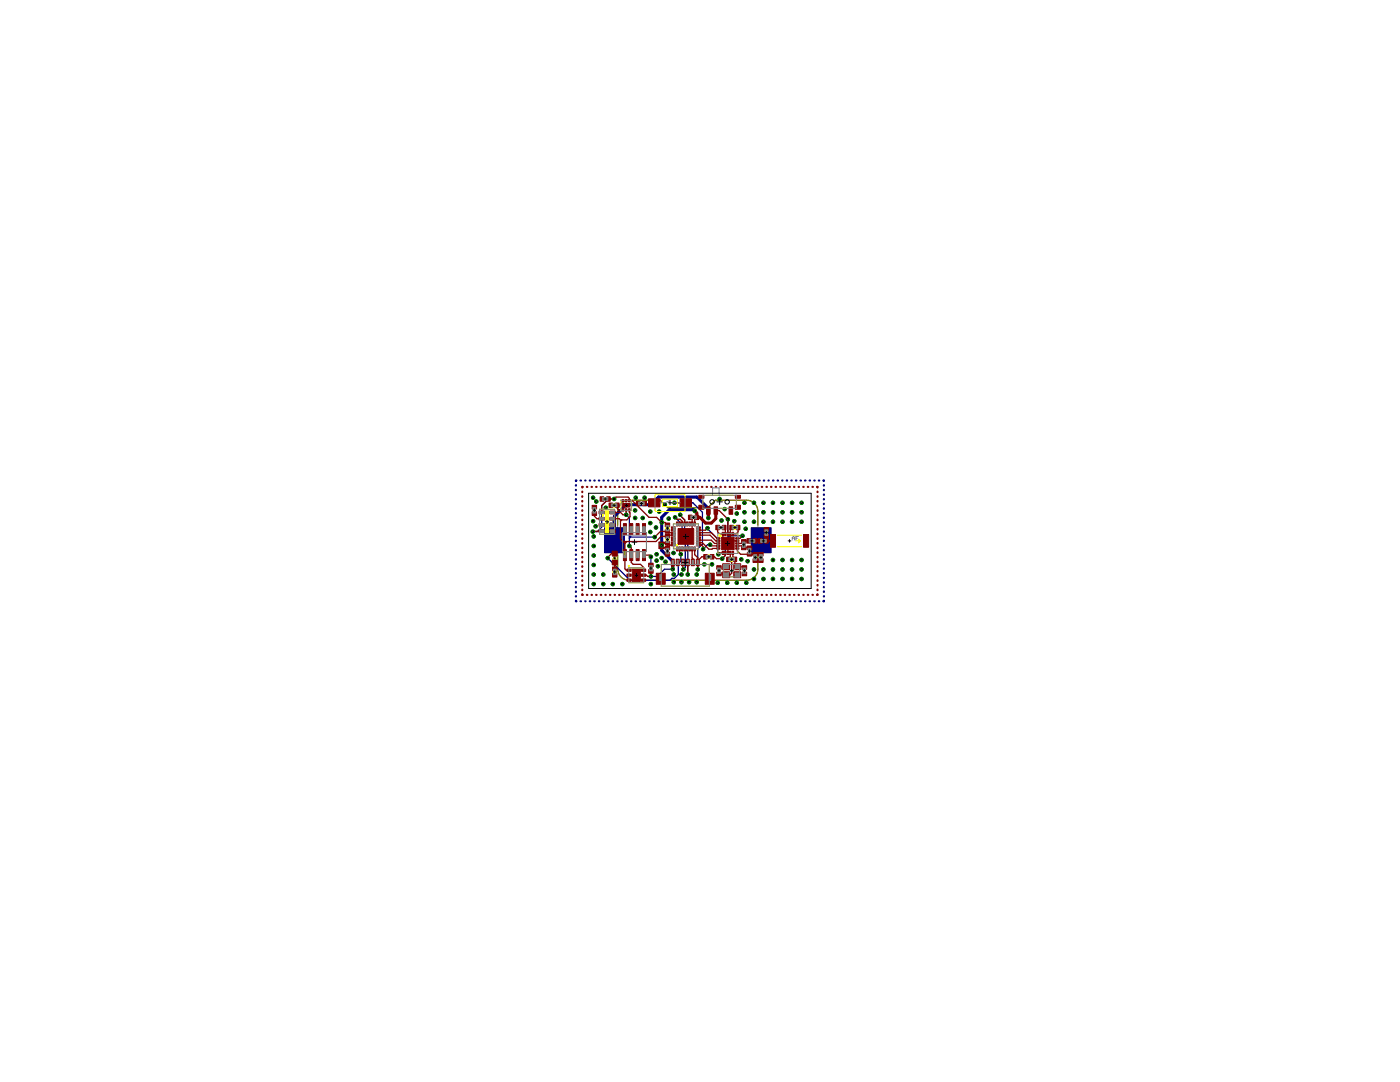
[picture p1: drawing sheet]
<svg xmlns="http://www.w3.org/2000/svg" width="279mm" height="216mm" viewBox="0 0 279 216" stroke-linecap="round" stroke-linejoin="round" font-family="sans-serif">
<path d="M136.2 107.8h2.1M137.3 106.8v2" fill="none" stroke="#000" stroke-width=".2"/>
<g fill="#808080" stroke="#808080" stroke-width=".2">
<path d="M150.6 106h2.6v3.6h-2.6z"/>
<path d="M121.3 106h2.6v3.6h-2.6z"/>
</g>
<path d="M123.8 100.6l.6-.5 .7-.3h6.7l1.5 1.5h8l1.5-1.5h6.2a2.22 2.22 0 0 1 2.3 2.2v11.6a2.26 2.26 0 0 1-2.3 2.2h-23.5a2.26 2.26 0 0 1-2.2-2.2v-11.6l.1-.7z" fill="none" stroke="#808080" stroke-width=".2"/>
<path d="M121.8 104.3h1M122.3 103.8v1" fill="none" stroke="#808080" stroke-width=".25"/>
<path d="M123.3 104.8v-2.8a2.22 2.22 0 0 1 2.2-2.2h6.3l1.5 1.5h8l1.5-1.5h6.2a2.22 2.22 0 0 1 2.3 2.2v2.8M123.3 110.8v2.8a2.26 2.26 0 0 0 2.2 2.2h23.5a2.26 2.26 0 0 0 2.3-2.2v-2.8" fill="none" stroke="#808000" stroke-width=".25"/>
<g fill="#000080" stroke="#000080" stroke-width=".2">
<path d="M149.9 105.3h4v5h-4z"/>
<path d="M120.6 105.3h4v5h-4z"/>
</g>
<g fill="none" stroke="#000080" stroke-width=".42">
<path d="M114.9 96.8v.1M114.9 97.7v.1M114.9 98.7v.1M114.9 99.6v.1M115 95.9l-.1 .1M115.8 95.9h.2M116.8 95.9h.1M117.7 95.9h.1M118.6 95.9h.1M119.5 95.9h.1M120.4 95.9h.1M121.3 95.9h.1"/>
<path d="M122.3 95.9h.1M123.2 95.9h.1M124.1 95.9h.1M125 95.9h.1M125.9 95.9h.1M126.8 95.9h.1M127.7 95.9h.1M128.7 95.9h.1M129.6 95.9h.1M130.5 95.9h.1M131.4 95.9h.1M132.3 95.9h.1"/>
<path d="M133.2 95.9h.1M134.1 95.9h.1M135.1 95.9h.1M136 95.9h.1M136.9 95.9h.1M137.8 95.9h.1M138.7 95.9h.1M139.6 95.9h.1M140.5 95.9h.2M141.5 95.9h.1M142.4 95.9h.1M143.3 95.9h.1"/>
<path d="M144.2 95.9h.1M145.1 95.9h.1M146 95.9h.1M146.9 95.9h.1M147.8 95.9h.2M148.8 95.9h.1M149.7 95.9h.1M150.6 95.9h.1M151.5 95.9h.1M152.4 95.9h.1M153.4 95.9h.1M154.3 95.9h.1"/>
<path d="M155.2 95.9h.1M156.1 95.9h.1M157 95.9h.1M157.9 95.9h.1M158.8 95.9h.1M159.7 95.9h.2M160.7 95.9h.1M161.6 95.9h.1M162.5 95.9h.1M163.4 95.9h.1M164.3 95.9l.1 .1M164.4 96.8v.1"/>
<path d="M164.4 97.7v.1M164.4 98.7v.1M164.4 99.6v.1M114.9 119.9l.1 .1M114.9 100.5v.1M114.9 101.4v.1M114.9 102.3v.1M114.9 103.3v.1M114.9 104.2v.1M114.9 105.1v.1M114.9 106v.1M114.9 107v.1"/>
<path d="M114.9 107.9v.1M114.9 108.8v.1M114.9 109.7v.1M114.9 110.6v.1M114.9 111.5v.2M114.9 112.5v.1M114.9 113.4v.1M114.9 114.3v.1M114.9 115.3v.1M114.9 116.2v.1M114.9 117.1v.1M114.9 118v.1"/>
<path d="M114.9 118.9v.1M115.8 120h.2M116.8 120h.1M117.7 120h.1M118.6 120h.1M119.5 120h.1M120.4 120h.1M121.3 120h.1M122.3 120h.1M123.2 120h.1M124.1 120h.1M125 120h.1"/>
<path d="M125.9 120h.1M126.8 120h.1M127.7 120h.1M128.7 120h.1M129.6 120h.1M130.5 120h.1M131.4 120h.1M132.3 120h.1M133.2 120h.1M134.1 120h.1M135.1 120h.1M136 120h.1"/>
<path d="M136.9 120h.1M137.8 120h.1M138.7 120h.1M139.6 120h.1M140.5 120h.2M141.5 120h.1M142.4 120h.1M143.3 120h.1M144.2 120h.1M145.1 120h.1M146 120h.1M146.9 120h.1"/>
<path d="M147.8 120h.2M148.8 120h.1M149.7 120h.1M150.6 120h.1M151.5 120h.1M152.4 120h.1M153.4 120h.1M154.3 120h.1M155.2 120h.1M156.1 120h.1M157 120h.1M157.9 120h.1"/>
<path d="M158.8 120h.1M159.7 120h.2M160.7 120h.1M161.6 120h.1M162.5 120h.1M163.4 120h.1M164.4 100.5v.1M164.4 101.4v.1M164.4 102.3v.1M164.4 103.3v.1M164.4 104.2v.1M164.4 105.1v.1"/>
<path d="M164.4 106v.1M164.4 107v.1M164.4 107.9v.1M164.4 108.8v.1M164.4 109.7v.1M164.4 110.6v.1M164.4 111.5v.2M164.4 112.5v.1M164.4 113.4v.1M164.4 114.3v.1M164.4 115.3v.1M164.4 116.2v.1"/>
<path d="M164.4 117.1v.1M164.4 118v.1M164.4 118.9v.1M164.4 119.9l-.1 .1"/>
</g>
<g fill="none" stroke="#000080" stroke-width=".25">
<path d="M122.6 99.6h-1.2l-1.3 1.3v4.3l-.9 .9h-.9M125 102.7l.6 .7v5.5M125.6 107.2h5.1M125.6 106.9l.3 .3-.3 .2M129.9 111.1v3.9h1.3l1.4-1.4h1.7M134.6 100.3h3.7l1.9 1.9v6.4l-.9 .9v4.1M134.7 103.2l1.4 1.4v1.3l.7 .6v6.7l-.4 .4M135.7 102.7l.9 1v1.9l.7 .7v8.3M135.9 110.6v1.4l-.5 .5v2.1l-.8 .8h-.5l-.4 .4h-8l-4.4-4.4M141.2 105.4l2 2.1v3l.2 .1M141.7 108.7h-.5l-.9 .9M145.3 106.5l.3 .4"/>
<path d="M145.3 103.6v3.7M145.4 106.7v.5M145.6 106.9h2.6M145.6 106.9l-.8 .9v3l-.7 .7"/>
</g>
<path d="M138.7 102l-.3-.3h-4.8l-1.5 1.5v6.6l2.2 2.2v1.6M141.4 103.4v-1.9l-2.3-2.3h-7.7l-1.5 1.5h-4.9l-2.4 2.3v4.8" fill="none" stroke="#000080" stroke-width=".61"/>
<circle cx="160" cy="100.3" r=".34" fill="#008000" stroke="#008000" stroke-width=".2"/>
<circle cx="160" cy="100.3" r=".17" fill="#fff" stroke="#000" stroke-width=".2"/>
<circle cx="160" cy="102.2" r=".34" fill="#008000" stroke="#008000" stroke-width=".2"/>
<circle cx="160" cy="102.2" r=".17" fill="#fff" stroke="#000" stroke-width=".2"/>
<circle cx="160" cy="104.1" r=".34" fill="#008000" stroke="#008000" stroke-width=".2"/>
<circle cx="160" cy="104.1" r=".17" fill="#fff" stroke="#000" stroke-width=".2"/>
<circle cx="158.1" cy="104.1" r=".34" fill="#008000" stroke="#008000" stroke-width=".2"/>
<circle cx="158.1" cy="104.1" r=".17" fill="#fff" stroke="#000" stroke-width=".2"/>
<circle cx="158.1" cy="102.2" r=".34" fill="#008000" stroke="#008000" stroke-width=".2"/>
<circle cx="158.1" cy="102.2" r=".17" fill="#fff" stroke="#000" stroke-width=".2"/>
<circle cx="158.1" cy="100.3" r=".34" fill="#008000" stroke="#008000" stroke-width=".2"/>
<circle cx="158.1" cy="100.3" r=".17" fill="#fff" stroke="#000" stroke-width=".2"/>
<circle cx="156.2" cy="100.3" r=".34" fill="#008000" stroke="#008000" stroke-width=".2"/>
<circle cx="156.2" cy="100.3" r=".17" fill="#fff" stroke="#000" stroke-width=".2"/>
<circle cx="156.2" cy="102.2" r=".34" fill="#008000" stroke="#008000" stroke-width=".2"/>
<circle cx="156.2" cy="102.2" r=".17" fill="#fff" stroke="#000" stroke-width=".2"/>
<circle cx="156.2" cy="104.1" r=".34" fill="#008000" stroke="#008000" stroke-width=".2"/>
<circle cx="156.2" cy="104.1" r=".17" fill="#fff" stroke="#000" stroke-width=".2"/>
<circle cx="154.3" cy="104.1" r=".34" fill="#008000" stroke="#008000" stroke-width=".2"/>
<circle cx="154.3" cy="104.1" r=".17" fill="#fff" stroke="#000" stroke-width=".2"/>
<circle cx="154.3" cy="102.2" r=".34" fill="#008000" stroke="#008000" stroke-width=".2"/>
<circle cx="154.3" cy="102.2" r=".17" fill="#fff" stroke="#000" stroke-width=".2"/>
<circle cx="154.3" cy="100.3" r=".34" fill="#008000" stroke="#008000" stroke-width=".2"/>
<circle cx="154.3" cy="100.3" r=".17" fill="#fff" stroke="#000" stroke-width=".2"/>
<circle cx="152.4" cy="100.3" r=".34" fill="#008000" stroke="#008000" stroke-width=".2"/>
<circle cx="152.4" cy="100.3" r=".17" fill="#fff" stroke="#000" stroke-width=".2"/>
<circle cx="152.4" cy="104.1" r=".34" fill="#008000" stroke="#008000" stroke-width=".2"/>
<circle cx="152.4" cy="104.1" r=".17" fill="#fff" stroke="#000" stroke-width=".2"/>
<circle cx="152.4" cy="102.2" r=".34" fill="#008000" stroke="#008000" stroke-width=".2"/>
<circle cx="152.4" cy="102.2" r=".17" fill="#fff" stroke="#000" stroke-width=".2"/>
<circle cx="148.8" cy="105.5" r=".34" fill="#008000" stroke="#008000" stroke-width=".2"/>
<circle cx="148.8" cy="105.5" r=".17" fill="#fff" stroke="#000" stroke-width=".2"/>
<circle cx="150.5" cy="104.1" r=".34" fill="#008000" stroke="#008000" stroke-width=".2"/>
<circle cx="150.5" cy="104.1" r=".17" fill="#fff" stroke="#000" stroke-width=".2"/>
<circle cx="148.6" cy="104.1" r=".34" fill="#008000" stroke="#008000" stroke-width=".2"/>
<circle cx="148.6" cy="104.1" r=".17" fill="#fff" stroke="#000" stroke-width=".2"/>
<circle cx="148.6" cy="102.2" r=".34" fill="#008000" stroke="#008000" stroke-width=".2"/>
<circle cx="148.6" cy="102.2" r=".17" fill="#fff" stroke="#000" stroke-width=".2"/>
<circle cx="148.6" cy="100.3" r=".34" fill="#008000" stroke="#008000" stroke-width=".2"/>
<circle cx="148.6" cy="100.3" r=".17" fill="#fff" stroke="#000" stroke-width=".2"/>
<circle cx="150.5" cy="100.3" r=".34" fill="#008000" stroke="#008000" stroke-width=".2"/>
<circle cx="150.5" cy="100.3" r=".17" fill="#fff" stroke="#000" stroke-width=".2"/>
<circle cx="150.5" cy="102.2" r=".34" fill="#008000" stroke="#008000" stroke-width=".2"/>
<circle cx="150.5" cy="102.2" r=".17" fill="#fff" stroke="#000" stroke-width=".2"/>
<circle cx="160" cy="111.7" r=".34" fill="#008000" stroke="#008000" stroke-width=".2"/>
<circle cx="160" cy="111.7" r=".17" fill="#fff" stroke="#000" stroke-width=".2"/>
<circle cx="160" cy="113.6" r=".34" fill="#008000" stroke="#008000" stroke-width=".2"/>
<circle cx="160" cy="113.6" r=".17" fill="#fff" stroke="#000" stroke-width=".2"/>
<circle cx="160" cy="115.5" r=".34" fill="#008000" stroke="#008000" stroke-width=".2"/>
<circle cx="160" cy="115.5" r=".17" fill="#fff" stroke="#000" stroke-width=".2"/>
<circle cx="158.1" cy="115.5" r=".34" fill="#008000" stroke="#008000" stroke-width=".2"/>
<circle cx="158.1" cy="115.5" r=".17" fill="#fff" stroke="#000" stroke-width=".2"/>
<circle cx="158.1" cy="113.6" r=".34" fill="#008000" stroke="#008000" stroke-width=".2"/>
<circle cx="158.1" cy="113.6" r=".17" fill="#fff" stroke="#000" stroke-width=".2"/>
<circle cx="158.1" cy="111.7" r=".34" fill="#008000" stroke="#008000" stroke-width=".2"/>
<circle cx="158.1" cy="111.7" r=".17" fill="#fff" stroke="#000" stroke-width=".2"/>
<circle cx="156.2" cy="111.7" r=".34" fill="#008000" stroke="#008000" stroke-width=".2"/>
<circle cx="156.2" cy="111.7" r=".17" fill="#fff" stroke="#000" stroke-width=".2"/>
<circle cx="156.2" cy="113.6" r=".34" fill="#008000" stroke="#008000" stroke-width=".2"/>
<circle cx="156.2" cy="113.6" r=".17" fill="#fff" stroke="#000" stroke-width=".2"/>
<circle cx="156.2" cy="115.5" r=".34" fill="#008000" stroke="#008000" stroke-width=".2"/>
<circle cx="156.2" cy="115.5" r=".17" fill="#fff" stroke="#000" stroke-width=".2"/>
<circle cx="154.3" cy="111.7" r=".34" fill="#008000" stroke="#008000" stroke-width=".2"/>
<circle cx="154.3" cy="111.7" r=".17" fill="#fff" stroke="#000" stroke-width=".2"/>
<circle cx="154.3" cy="113.6" r=".34" fill="#008000" stroke="#008000" stroke-width=".2"/>
<circle cx="154.3" cy="113.6" r=".17" fill="#fff" stroke="#000" stroke-width=".2"/>
<circle cx="152.4" cy="113.6" r=".34" fill="#008000" stroke="#008000" stroke-width=".2"/>
<circle cx="152.4" cy="113.6" r=".17" fill="#fff" stroke="#000" stroke-width=".2"/>
<circle cx="150.5" cy="113.6" r=".34" fill="#008000" stroke="#008000" stroke-width=".2"/>
<circle cx="150.5" cy="113.6" r=".17" fill="#fff" stroke="#000" stroke-width=".2"/>
<circle cx="150.5" cy="115.5" r=".34" fill="#008000" stroke="#008000" stroke-width=".2"/>
<circle cx="150.5" cy="115.5" r=".17" fill="#fff" stroke="#000" stroke-width=".2"/>
<circle cx="152.4" cy="115.5" r=".34" fill="#008000" stroke="#008000" stroke-width=".2"/>
<circle cx="152.4" cy="115.5" r=".17" fill="#fff" stroke="#000" stroke-width=".2"/>
<circle cx="154.3" cy="115.5" r=".34" fill="#008000" stroke="#008000" stroke-width=".2"/>
<circle cx="154.3" cy="115.5" r=".17" fill="#fff" stroke="#000" stroke-width=".2"/>
<circle cx="146.5" cy="104" r=".34" fill="#008000" stroke="#008000" stroke-width=".2"/>
<circle cx="146.5" cy="104" r=".17" fill="#fff" stroke="#000" stroke-width=".2"/>
<circle cx="144" cy="103.9" r=".34" fill="#008000" stroke="#008000" stroke-width=".2"/>
<circle cx="144" cy="103.9" r=".17" fill="#fff" stroke="#000" stroke-width=".2"/>
<circle cx="142.1" cy="112.6" r=".34" fill="#008000" stroke="#008000" stroke-width=".2"/>
<circle cx="142.1" cy="112.6" r=".17" fill="#fff" stroke="#000" stroke-width=".2"/>
<circle cx="148.9" cy="116.3" r=".34" fill="#008000" stroke="#008000" stroke-width=".2"/>
<circle cx="148.9" cy="116.3" r=".17" fill="#fff" stroke="#000" stroke-width=".2"/>
<circle cx="147" cy="116.3" r=".34" fill="#008000" stroke="#008000" stroke-width=".2"/>
<circle cx="147" cy="116.3" r=".17" fill="#fff" stroke="#000" stroke-width=".2"/>
<circle cx="145.1" cy="116.3" r=".34" fill="#008000" stroke="#008000" stroke-width=".2"/>
<circle cx="145.1" cy="116.3" r=".17" fill="#fff" stroke="#000" stroke-width=".2"/>
<circle cx="143.2" cy="116.3" r=".34" fill="#008000" stroke="#008000" stroke-width=".2"/>
<circle cx="143.2" cy="116.3" r=".17" fill="#fff" stroke="#000" stroke-width=".2"/>
<circle cx="140.6" cy="112.6" r=".34" fill="#008000" stroke="#008000" stroke-width=".2"/>
<circle cx="140.6" cy="112.6" r=".17" fill="#fff" stroke="#000" stroke-width=".2"/>
<circle cx="139" cy="114.6" r=".34" fill="#008000" stroke="#008000" stroke-width=".2"/>
<circle cx="139" cy="114.6" r=".17" fill="#fff" stroke="#000" stroke-width=".2"/>
<circle cx="139" cy="116.2" r=".34" fill="#008000" stroke="#008000" stroke-width=".2"/>
<circle cx="139" cy="116.2" r=".17" fill="#fff" stroke="#000" stroke-width=".2"/>
<circle cx="137.5" cy="116.2" r=".34" fill="#008000" stroke="#008000" stroke-width=".2"/>
<circle cx="137.5" cy="116.2" r=".17" fill="#fff" stroke="#000" stroke-width=".2"/>
<circle cx="136" cy="116.2" r=".34" fill="#008000" stroke="#008000" stroke-width=".2"/>
<circle cx="136" cy="116.2" r=".17" fill="#fff" stroke="#000" stroke-width=".2"/>
<circle cx="136" cy="114.6" r=".34" fill="#008000" stroke="#008000" stroke-width=".2"/>
<circle cx="136" cy="114.6" r=".17" fill="#fff" stroke="#000" stroke-width=".2"/>
<circle cx="132.8" cy="112.1" r=".34" fill="#008000" stroke="#008000" stroke-width=".2"/>
<circle cx="132.8" cy="112.1" r=".17" fill="#fff" stroke="#000" stroke-width=".2"/>
<circle cx="134.5" cy="116.2" r=".34" fill="#008000" stroke="#008000" stroke-width=".2"/>
<circle cx="134.5" cy="116.2" r=".17" fill="#fff" stroke="#000" stroke-width=".2"/>
<circle cx="134.5" cy="114.6" r=".34" fill="#008000" stroke="#008000" stroke-width=".2"/>
<circle cx="134.5" cy="114.6" r=".17" fill="#fff" stroke="#000" stroke-width=".2"/>
<circle cx="134.4" cy="110.3" r=".34" fill="#008000" stroke="#008000" stroke-width=".2"/>
<circle cx="134.4" cy="110.3" r=".17" fill="#fff" stroke="#000" stroke-width=".2"/>
<circle cx="131" cy="111.9" r=".34" fill="#008000" stroke="#008000" stroke-width=".2"/>
<circle cx="131" cy="111.9" r=".17" fill="#fff" stroke="#000" stroke-width=".2"/>
<circle cx="131.3" cy="113" r=".34" fill="#008000" stroke="#008000" stroke-width=".2"/>
<circle cx="131.3" cy="113" r=".17" fill="#fff" stroke="#000" stroke-width=".2"/>
<circle cx="131.6" cy="102.1" r=".34" fill="#008000" stroke="#008000" stroke-width=".2"/>
<circle cx="131.6" cy="102.1" r=".17" fill="#fff" stroke="#000" stroke-width=".2"/>
<circle cx="143.6" cy="99.6" r=".34" fill="#008000" stroke="#008000" stroke-width=".2"/>
<circle cx="143.6" cy="99.6" r=".17" fill="#fff" stroke="#000" stroke-width=".2"/>
<circle cx="144.6" cy="101.6" r=".34" fill="#008000" stroke="#008000" stroke-width=".2"/>
<circle cx="144.6" cy="101.6" r=".17" fill="#fff" stroke="#000" stroke-width=".2"/>
<circle cx="126.7" cy="101.8" r=".34" fill="#008000" stroke="#008000" stroke-width=".2"/>
<circle cx="126.7" cy="101.8" r=".17" fill="#fff" stroke="#000" stroke-width=".2"/>
<circle cx="128.3" cy="103.4" r=".34" fill="#008000" stroke="#008000" stroke-width=".2"/>
<circle cx="128.3" cy="103.4" r=".17" fill="#fff" stroke="#000" stroke-width=".2"/>
<circle cx="126.7" cy="103.4" r=".34" fill="#008000" stroke="#008000" stroke-width=".2"/>
<circle cx="126.7" cy="103.4" r=".17" fill="#fff" stroke="#000" stroke-width=".2"/>
<circle cx="129.8" cy="104.4" r=".34" fill="#008000" stroke="#008000" stroke-width=".2"/>
<circle cx="129.8" cy="104.4" r=".17" fill="#fff" stroke="#000" stroke-width=".2"/>
<circle cx="129.8" cy="102.1" r=".34" fill="#008000" stroke="#008000" stroke-width=".2"/>
<circle cx="129.8" cy="102.1" r=".17" fill="#fff" stroke="#000" stroke-width=".2"/>
<circle cx="129.9" cy="116.5" r=".34" fill="#008000" stroke="#008000" stroke-width=".2"/>
<circle cx="129.9" cy="116.5" r=".17" fill="#fff" stroke="#000" stroke-width=".2"/>
<circle cx="118.4" cy="99.3" r=".34" fill="#008000" stroke="#008000" stroke-width=".2"/>
<circle cx="118.4" cy="99.3" r=".17" fill="#fff" stroke="#000" stroke-width=".2"/>
<circle cx="119" cy="100.1" r=".34" fill="#008000" stroke="#008000" stroke-width=".2"/>
<circle cx="119" cy="100.1" r=".17" fill="#fff" stroke="#000" stroke-width=".2"/>
<circle cx="120.9" cy="101.3" r=".34" fill="#008000" stroke="#008000" stroke-width=".2"/>
<circle cx="120.9" cy="101.3" r=".17" fill="#fff" stroke="#000" stroke-width=".2"/>
<circle cx="118.4" cy="104" r=".34" fill="#008000" stroke="#008000" stroke-width=".2"/>
<circle cx="118.4" cy="104" r=".17" fill="#fff" stroke="#000" stroke-width=".2"/>
<circle cx="128.7" cy="99.3" r=".34" fill="#008000" stroke="#008000" stroke-width=".2"/>
<circle cx="128.7" cy="99.3" r=".17" fill="#fff" stroke="#000" stroke-width=".2"/>
<circle cx="118.9" cy="105" r=".34" fill="#008000" stroke="#008000" stroke-width=".2"/>
<circle cx="118.9" cy="105" r=".17" fill="#fff" stroke="#000" stroke-width=".2"/>
<circle cx="130.9" cy="105.3" r=".34" fill="#008000" stroke="#008000" stroke-width=".2"/>
<circle cx="130.9" cy="105.3" r=".17" fill="#fff" stroke="#000" stroke-width=".2"/>
<circle cx="129.8" cy="106.2" r=".34" fill="#008000" stroke="#008000" stroke-width=".2"/>
<circle cx="129.8" cy="106.2" r=".17" fill="#fff" stroke="#000" stroke-width=".2"/>
<circle cx="147" cy="102.5" r=".34" fill="#008000" stroke="#008000" stroke-width=".2"/>
<circle cx="147" cy="102.5" r=".17" fill="#fff" stroke="#000" stroke-width=".2"/>
<circle cx="133.5" cy="103.5" r=".34" fill="#008000" stroke="#008000" stroke-width=".2"/>
<circle cx="133.5" cy="103.5" r=".17" fill="#fff" stroke="#000" stroke-width=".2"/>
<circle cx="132.7" cy="100.7" r=".34" fill="#008000" stroke="#008000" stroke-width=".2"/>
<circle cx="132.7" cy="100.7" r=".17" fill="#fff" stroke="#000" stroke-width=".2"/>
<circle cx="126.9" cy="99.3" r=".34" fill="#008000" stroke="#008000" stroke-width=".2"/>
<circle cx="126.9" cy="99.3" r=".17" fill="#fff" stroke="#000" stroke-width=".2"/>
<circle cx="131" cy="110.6" r=".34" fill="#008000" stroke="#008000" stroke-width=".2"/>
<circle cx="131" cy="110.6" r=".17" fill="#fff" stroke="#000" stroke-width=".2"/>
<circle cx="132.1" cy="111.4" r=".34" fill="#008000" stroke="#008000" stroke-width=".2"/>
<circle cx="132.1" cy="111.4" r=".17" fill="#fff" stroke="#000" stroke-width=".2"/>
<circle cx="149.2" cy="112" r=".34" fill="#008000" stroke="#008000" stroke-width=".2"/>
<circle cx="149.2" cy="112" r=".17" fill="#fff" stroke="#000" stroke-width=".2"/>
<circle cx="147.9" cy="111.6" r=".34" fill="#008000" stroke="#008000" stroke-width=".2"/>
<circle cx="147.9" cy="111.6" r=".17" fill="#fff" stroke="#000" stroke-width=".2"/>
<circle cx="124.2" cy="116.5" r=".34" fill="#008000" stroke="#008000" stroke-width=".2"/>
<circle cx="124.2" cy="116.5" r=".17" fill="#fff" stroke="#000" stroke-width=".2"/>
<circle cx="122.3" cy="116.5" r=".34" fill="#008000" stroke="#008000" stroke-width=".2"/>
<circle cx="122.3" cy="116.5" r=".17" fill="#fff" stroke="#000" stroke-width=".2"/>
<circle cx="120.4" cy="116.5" r=".34" fill="#008000" stroke="#008000" stroke-width=".2"/>
<circle cx="120.4" cy="116.5" r=".17" fill="#fff" stroke="#000" stroke-width=".2"/>
<circle cx="118.5" cy="116.5" r=".34" fill="#008000" stroke="#008000" stroke-width=".2"/>
<circle cx="118.5" cy="116.5" r=".17" fill="#fff" stroke="#000" stroke-width=".2"/>
<circle cx="118.5" cy="114.6" r=".34" fill="#008000" stroke="#008000" stroke-width=".2"/>
<circle cx="118.5" cy="114.6" r=".17" fill="#fff" stroke="#000" stroke-width=".2"/>
<circle cx="118.5" cy="112.7" r=".34" fill="#008000" stroke="#008000" stroke-width=".2"/>
<circle cx="118.5" cy="112.7" r=".17" fill="#fff" stroke="#000" stroke-width=".2"/>
<circle cx="118.5" cy="110.8" r=".34" fill="#008000" stroke="#008000" stroke-width=".2"/>
<circle cx="118.5" cy="110.8" r=".17" fill="#fff" stroke="#000" stroke-width=".2"/>
<circle cx="118.5" cy="108.9" r=".34" fill="#008000" stroke="#008000" stroke-width=".2"/>
<circle cx="118.5" cy="108.9" r=".17" fill="#fff" stroke="#000" stroke-width=".2"/>
<circle cx="118.5" cy="107" r=".34" fill="#008000" stroke="#008000" stroke-width=".2"/>
<circle cx="118.5" cy="107" r=".17" fill="#fff" stroke="#000" stroke-width=".2"/>
<circle cx="120.4" cy="114.6" r=".34" fill="#008000" stroke="#008000" stroke-width=".2"/>
<circle cx="120.4" cy="114.6" r=".17" fill="#fff" stroke="#000" stroke-width=".2"/>
<circle cx="132.1" cy="108.8" r=".34" fill="#008000" stroke="#008000" stroke-width=".2"/>
<circle cx="132.1" cy="108.8" r=".17" fill="#fff" stroke="#000" stroke-width=".2"/>
<circle cx="148.2" cy="106.9" r=".34" fill="#008000" stroke="#008000" stroke-width=".2"/>
<circle cx="148.2" cy="106.9" r=".17" fill="#fff" stroke="#000" stroke-width=".2"/>
<circle cx="145.3" cy="103.6" r=".34" fill="#008000" stroke="#008000" stroke-width=".2"/>
<circle cx="145.3" cy="103.6" r=".17" fill="#fff" stroke="#000" stroke-width=".2"/>
<circle cx="144.1" cy="111.5" r=".34" fill="#008000" stroke="#008000" stroke-width=".2"/>
<circle cx="144.1" cy="111.5" r=".17" fill="#fff" stroke="#000" stroke-width=".2"/>
<circle cx="129.9" cy="115" r=".34" fill="#008000" stroke="#008000" stroke-width=".2"/>
<circle cx="129.9" cy="115" r=".17" fill="#fff" stroke="#000" stroke-width=".2"/>
<circle cx="134.3" cy="113.6" r=".34" fill="#008000" stroke="#008000" stroke-width=".2"/>
<circle cx="134.3" cy="113.6" r=".17" fill="#fff" stroke="#000" stroke-width=".2"/>
<circle cx="129.9" cy="111.1" r=".34" fill="#008000" stroke="#008000" stroke-width=".2"/>
<circle cx="129.9" cy="111.1" r=".17" fill="#fff" stroke="#000" stroke-width=".2"/>
<circle cx="138.7" cy="102" r=".34" fill="#008000" stroke="#008000" stroke-width=".2"/>
<circle cx="138.7" cy="102" r=".17" fill="#fff" stroke="#000" stroke-width=".2"/>
<circle cx="132.1" cy="104.2" r=".34" fill="#008000" stroke="#008000" stroke-width=".2"/>
<circle cx="132.1" cy="104.2" r=".17" fill="#fff" stroke="#000" stroke-width=".2"/>
<circle cx="122.6" cy="99.6" r=".34" fill="#008000" stroke="#008000" stroke-width=".2"/>
<circle cx="122.6" cy="99.6" r=".17" fill="#fff" stroke="#000" stroke-width=".2"/>
<circle cx="118.3" cy="106.1" r=".34" fill="#008000" stroke="#008000" stroke-width=".2"/>
<circle cx="118.3" cy="106.1" r=".17" fill="#fff" stroke="#000" stroke-width=".2"/>
<circle cx="125" cy="102.7" r=".34" fill="#008000" stroke="#008000" stroke-width=".2"/>
<circle cx="125" cy="102.7" r=".17" fill="#fff" stroke="#000" stroke-width=".2"/>
<circle cx="130.7" cy="107.2" r=".34" fill="#008000" stroke="#008000" stroke-width=".2"/>
<circle cx="130.7" cy="107.2" r=".17" fill="#fff" stroke="#000" stroke-width=".2"/>
<circle cx="125.6" cy="108.9" r=".34" fill="#008000" stroke="#008000" stroke-width=".2"/>
<circle cx="125.6" cy="108.9" r=".17" fill="#fff" stroke="#000" stroke-width=".2"/>
<circle cx="141.4" cy="103.4" r=".34" fill="#008000" stroke="#008000" stroke-width=".2"/>
<circle cx="141.4" cy="103.4" r=".17" fill="#fff" stroke="#000" stroke-width=".2"/>
<circle cx="134.6" cy="100.3" r=".34" fill="#008000" stroke="#008000" stroke-width=".2"/>
<circle cx="134.6" cy="100.3" r=".17" fill="#fff" stroke="#000" stroke-width=".2"/>
<circle cx="139.3" cy="113.6" r=".34" fill="#008000" stroke="#008000" stroke-width=".2"/>
<circle cx="139.3" cy="113.6" r=".17" fill="#fff" stroke="#000" stroke-width=".2"/>
<circle cx="135.9" cy="110.6" r=".34" fill="#008000" stroke="#008000" stroke-width=".2"/>
<circle cx="135.9" cy="110.6" r=".17" fill="#fff" stroke="#000" stroke-width=".2"/>
<circle cx="121.3" cy="111.4" r=".34" fill="#008000" stroke="#008000" stroke-width=".2"/>
<circle cx="121.3" cy="111.4" r=".17" fill="#fff" stroke="#000" stroke-width=".2"/>
<circle cx="143.4" cy="110.6" r=".34" fill="#008000" stroke="#008000" stroke-width=".2"/>
<circle cx="143.4" cy="110.6" r=".17" fill="#fff" stroke="#000" stroke-width=".2"/>
<circle cx="141.2" cy="105.4" r=".34" fill="#008000" stroke="#008000" stroke-width=".2"/>
<circle cx="141.2" cy="105.4" r=".17" fill="#fff" stroke="#000" stroke-width=".2"/>
<circle cx="141.7" cy="108.7" r=".34" fill="#008000" stroke="#008000" stroke-width=".2"/>
<circle cx="141.7" cy="108.7" r=".17" fill="#fff" stroke="#000" stroke-width=".2"/>
<circle cx="140.3" cy="109.6" r=".34" fill="#008000" stroke="#008000" stroke-width=".2"/>
<circle cx="140.3" cy="109.6" r=".17" fill="#fff" stroke="#000" stroke-width=".2"/>
<circle cx="134.7" cy="103.2" r=".34" fill="#008000" stroke="#008000" stroke-width=".2"/>
<circle cx="134.7" cy="103.2" r=".17" fill="#fff" stroke="#000" stroke-width=".2"/>
<circle cx="136.4" cy="113.6" r=".34" fill="#008000" stroke="#008000" stroke-width=".2"/>
<circle cx="136.4" cy="113.6" r=".17" fill="#fff" stroke="#000" stroke-width=".2"/>
<circle cx="135.7" cy="102.7" r=".34" fill="#008000" stroke="#008000" stroke-width=".2"/>
<circle cx="135.7" cy="102.7" r=".17" fill="#fff" stroke="#000" stroke-width=".2"/>
<circle cx="137.3" cy="114.6" r=".34" fill="#008000" stroke="#008000" stroke-width=".2"/>
<circle cx="137.3" cy="114.6" r=".17" fill="#fff" stroke="#000" stroke-width=".2"/>
<g fill="#800000" stroke="#800000" stroke-width=".2">
<path d="M126.2 113.5h1.6v2.5h-1.6z"/>
<path d="M125.1 114.5h.9v.5h-.9z"/>
<path d="M125.1 113.5h.9v.5h-.9z"/>
<path d="M125.1 115.5h.9v.5h-.9z"/>
<path d="M128 114.5h.9v.5h-.9z"/>
<path d="M128 113.5h.9v.5h-.9z"/>
<path d="M128 115.5h.9v.5h-.9z"/>
<path d="M127 104.5h.6v2.2h-.6z"/>
<path d="M127 109.7h.6v2.2h-.6z"/>
<path d="M128.2 104.5h.6v2.2h-.6z"/>
<path d="M125.7 104.5h.6v2.2h-.6z"/>
<path d="M124.4 104.5h.6v2.2h-.6z"/>
<path d="M128.2 109.7h.6v2.2h-.6z"/>
<path d="M125.7 109.7h.6v2.2h-.6z"/>
<path d="M124.4 109.7h.6v2.2h-.6z"/>
<path d="M124.3 100.5h1.4v.7h-1.4z"/>
<path d="M124.8 99.7h.3v.4h-.3z"/>
<path d="M124.8 101.5h.3v.5h-.3z"/>
<path d="M125.4 99.7h.4v.4h-.4z"/>
<path d="M124.1 99.7h.4v.4h-.4z"/>
<path d="M125.4 101.5h.4v.5h-.4z"/>
<path d="M124.1 101.5h.4v.5h-.4z"/>
<path d="M119.5 102h1.1v.5h-1.1z"/>
<path d="M119.5 103.2h1.1v.6h-1.1z"/>
<path d="M119.5 104.5h1.1v.5h-1.1z"/>
<path d="M119.5 105.7h1.1v.6h-1.1z"/>
<path d="M121.7 105.7h1.1v.6h-1.1z"/>
<path d="M121.7 104.5h1.1v.5h-1.1z"/>
<path d="M121.7 103.2h1.1v.6h-1.1z"/>
<path d="M121.7 102h1.1v.5h-1.1z"/>
<path d="M132.8 105.7h.8v.7h-.8z"/>
<path d="M132.8 104.4h.8v.7h-.8z"/>
<path d="M132.8 106.7h.8v.7h-.8z"/>
<path d="M132.8 108h.8v.7h-.8z"/>
<path d="M138.7 102.8h.7v.9h-.7z"/>
<path d="M137.4 102.8h.7v.9h-.7z"/>
<path d="M132.8 108.9h.8v.8h-.8z"/>
<path d="M132.8 110.2h.8v.8h-.8z"/>
<path d="M129.5 113.7h.8v.7h-.8z"/>
<path d="M129.5 112.4h.8v.7h-.8z"/>
<path d="M127 100h.7v.9h-.7z"/>
<path d="M128.3 100h.7v.9h-.7z"/>
<path d="M121.1 99.1h.7v.9h-.7z"/>
<path d="M119.8 99.1h.7v.9h-.7z"/>
<path d="M141 101.1h.7v1.5h-.7z"/>
<path d="M142.5 101.1h.7v1.5h-.7z"/>
<path d="M145.5 101.1h.7v1.5h-.7z"/>
<path d="M139.5 98.8h1v.6h-1z"/>
<path d="M139.5 100.8h1v.8h-1z"/>
<path d="M146.7 98.8h1.1v.6h-1.1z"/>
<path d="M146.7 100.8h1.1v.8h-1.1z"/>
<path d="M129.4 99.5h2.3v1.6h-2.3z"/>
<path d="M135.7 99.5h2.3v1.6h-2.3z"/>
<path d="M140.4 110.7h.8v.8h-.8z"/>
<path d="M141.8 110.7h.7v.8h-.7z"/>
<path d="M118.2 102.1h.9v.7h-.9z"/>
<path d="M118.2 100.8h.9v.8h-.9z"/>
<path d="M139 111.6h.6v1.3h-.6z"/>
<path d="M138 111.6h.6v1.3h-.6z"/>
<path d="M137 111.6h.6v1.3h-.6z"/>
<path d="M136 111.6h.6v1.3h-.6z"/>
<path d="M135 111.6h.6v1.3h-.6z"/>
<path d="M134 111.6h.6v1.3h-.6z"/>
<path d="M140.8 114.4h1.7v2.2h-1.7z"/>
<path d="M131 114.4h1.8v2.2h-1.8z"/>
<path d="M122.2 114.4h.9v.7h-.9z"/>
<path d="M122.2 113.1h.9v.8h-.9z"/>
<path d="M135 109.1h.3v.8h-.3z"/>
<path d="M135.5 109.1h.3v.8h-.3z"/>
<path d="M136 109.1h.3v.8h-.3z"/>
<path d="M136.5 109.1h.3v.8h-.3z"/>
<path d="M137 109.1h.3v.8h-.3z"/>
<path d="M137.5 109.1h.3v.8h-.3z"/>
<path d="M138 109.1h.3v.8h-.3z"/>
<path d="M138.5 109.1h.3v.8h-.3z"/>
<path d="M139 108.6h.8v.3h-.8z"/>
<path d="M139 108.1h.8v.3h-.8z"/>
<path d="M139 107.6h.8v.3h-.8z"/>
<path d="M139 107.1h.8v.3h-.8z"/>
<path d="M139 106.6h.8v.3h-.8z"/>
<path d="M139 106.2h.8v.2h-.8z"/>
<path d="M139 105.6h.8v.3h-.8z"/>
<path d="M139 105.1h.8v.3h-.8z"/>
<path d="M138.5 104.1h.3v.8h-.3z"/>
<path d="M138 104.1h.3v.8h-.3z"/>
<path d="M137.5 104.1h.3v.8h-.3z"/>
<path d="M137 104.1h.3v.8h-.3z"/>
<path d="M136.5 104.1h.3v.8h-.3z"/>
<path d="M136 104.1h.3v.8h-.3z"/>
<path d="M135.5 104.1h.3v.8h-.3z"/>
<path d="M135 104.1h.3v.8h-.3z"/>
<path d="M134 105.1h.8v.3h-.8z"/>
<path d="M134 105.6h.8v.3h-.8z"/>
<path d="M134 106.2h.8v.2h-.8z"/>
<path d="M134 106.6h.8v.3h-.8z"/>
<path d="M134 107.1h.8v.3h-.8z"/>
<path d="M134 107.6h.8v.3h-.8z"/>
<path d="M134 108.1h.8v.3h-.8z"/>
<path d="M134 108.6h.8v.3h-.8z"/>
<path d="M135.3 105.5h3.2v3.1h-3.2z"/>
<path d="M153.8 106.7h1v2.5h-1z"/>
<path d="M160.4 106.7h1v2.5h-1z"/>
<path d="M144 107.2h2.5v2.5h-2.5z"/>
<path d="M146.1 106.2h.3v.6h-.3z"/>
<path d="M146.8 107.3h.7v.3h-.7z"/>
<path d="M146.8 107.8h.7v.3h-.7z"/>
<path d="M146.8 108.3h.7v.3h-.7z"/>
<path d="M146.8 108.8h.7v.3h-.7z"/>
<path d="M146.8 109.3h.7v.3h-.7z"/>
<path d="M146.1 110h.3v.6h-.3z"/>
<path d="M145.6 110h.3v.6h-.3z"/>
<path d="M145.1 110h.3v.6h-.3z"/>
<path d="M144.6 110h.3v.6h-.3z"/>
<path d="M144.1 110h.3v.6h-.3z"/>
<path d="M143 109.3h.7v.3h-.7z"/>
<path d="M143 108.8h.7v.3h-.7z"/>
<path d="M143 108.3h.7v.3h-.7z"/>
<path d="M143 107.8h.7v.3h-.7z"/>
<path d="M143 107.3h.7v.3h-.7z"/>
<path d="M145.6 106.2h.3v.6h-.3z"/>
<path d="M145.1 106.2h.3v.6h-.3z"/>
<path d="M144.6 106.2h.3v.6h-.3z"/>
<path d="M144.1 106.2h.3v.6h-.3z"/>
<path d="M149.1 107.5h.7v.9h-.7z"/>
<path d="M150.4 107.5h.7v.9h-.7z"/>
<path d="M148 107.7h.9v.7h-.9z"/>
<path d="M148 109h.9v.7h-.9z"/>
<path d="M149.1 108.9h.9v.8h-.9z"/>
<path d="M149.1 110.2h.9v.8h-.9z"/>
<path d="M151.4 107.5h.7v.9h-.7z"/>
<path d="M152.7 107.5h.7v.9h-.7z"/>
<path d="M152.5 106.6h.9v.7h-.9z"/>
<path d="M152.5 105.3h.9v.7h-.9z"/>
<path d="M150.3 110.2h.9v.7h-.9z"/>
<path d="M150.3 111.5h.9v.7h-.9z"/>
<path d="M151.4 110.2h.9v.7h-.9z"/>
<path d="M151.4 111.5h.9v.7h-.9z"/>
<path d="M145.6 104.8h.8v.9h-.8z"/>
<path d="M146.9 104.8h.8v.9h-.8z"/>
<path d="M144.2 104.8h.7v.9h-.7z"/>
<path d="M142.9 104.8h.7v.9h-.7z"/>
<path d="M146.3 111.2h.7v.9h-.7z"/>
<path d="M145 111.2h.7v.9h-.7z"/>
<path d="M143 114.2h.9v.7h-.9z"/>
<path d="M143 112.9h.9v.7h-.9z"/>
<path d="M148.1 112.9h.9v.7h-.9z"/>
<path d="M148.1 114.2h.9v.7h-.9z"/>
<path d="M146.4 112.5h1.4v1.2h-1.4z"/>
<path d="M144.2 112.5h1.4v1.2h-1.4z"/>
<path d="M146.4 114.1h1.4v1.2h-1.4z"/>
<path d="M144.2 114.1h1.4v1.2h-1.4z"/>
<path d="M121.5 100.4h.8v.9h-.8z"/>
<path d="M122.8 100.4h.7v.9h-.7z"/>
</g>
<g fill="#800000" stroke="#800000" stroke-width=".2">
<path d="M122.2 111.8h.9v.9h-.9z" fill-rule="evenodd"/>
<path d="M122.2 110h.9v.9h-.9z" fill-rule="evenodd"/>
</g>
<g fill="none" stroke="#800000" stroke-width=".25">
<path d="M121.4 99.6h1.2l.3-.4h2.4l.3 .2v.5h.6l.5 .6h.7v.6l2.1 2.1h1.5l1.1 1h.6l.5 .5M121.4 99.6l-1.3 1.3v1.4M118.6 102.5v.5l.5 .5h1M122.2 106l-3.9 .1M122.2 103.5h1.4l.2 .2M122.7 112.2v1.3M122.7 110.5h-.7l-.7 .9M123.2 100.8v.7l.3 .2h.8M123.8 103.7v3.8l.9 .9M124.1 103.7l-.3 .3M124.6 108.1l.1 .1M124.7 110.8v2.7l.3 .3h.5"/>
<path d="M124.7 108.4v1.6M125 101.7v1h-.7l-.5-.4h-1.6M125.1 108.1l-.4 .3M125.6 101.7l.1 1.4-.6 .6h-1.3M125.6 108.9l.4 .4v2.9l.4 .4h1.4l.6 .6v.6M128.5 110.8h1.1l.3 .3M129.9 114v1h-.6l-.3-.2h-.6M131.6 108.8h.8M131.6 108.2l1.6 .1v1l-1.6 .2zM131.6 109.2h.8M131.6 109h.8M131.6 108.6h.8"/>
<path d="M131.6 108.3h1.6M132.4 108.4h.9v.9h-.9zM133.2 108.8h.1M133.2 109.2h.1M133.2 109h.1M133.2 108.6h.1M133.2 108.3l.5 .5M133.7 108.8h.7M133.7 108.8l-.5 .5M134.4 106.3h-.9l-.3-.3h-1.4l-1.1 1.2M134.4 106.8h-1l-.2 .2h-1.2l-1.1 1.1h-6.6M134.6 100.3h2.3"/>
<path d="M134.7 103.2l.4 .4h.6l.4 .4v.5M135.6 109.5v.9l.3 .2M135.7 102.7l.9 1 .1 .9M136.3 112.2l.1 1.4M137.3 112.2v2.4M137.8 103.2l.3 .4v2.1l-3 3.1v.7M138.1 109.5l.2 2.7M138.6 109.5v1.2l.7 .6v2.3M139.1 103.2l-.5 .5v.8M139.4 106.8h2.3l1.2 1.1h.5M139.4 108.8h.6l.3 .3v.5M139.4 108.3h.8l1.3 1.3 1.9-.2"/>
<path d="M139.4 106.3h2.6l1.1 1.1h.3M139.4 107.8h2.5l.7 .6h.8M140.8 111.1h-.7l-.7 .6-.1 .5M141.2 105.4l-.4 .4h-1.4M141.7 108.7l.3 .2h1.4M142.9 101.9h.6l1.8 1.7v2.9M143.2 105.3v.8l.4 .4h.7v.9l1 1M144.3 110.3h-.7l-.2 .3M144.5 105.3l.3 .2v1M144.8 110.3v.5l-.7 .7h-1.1l-.4-.4h-.5M145.3 108.4v1.9M145.8 110.3v.9l-.4 .4 .6 .6v2.2l-.3 .3-2.2-.2"/>
<path d="M146 105.3l-.2 .2v2l-.3 .3v.4l-.2 .2M146.3 110.3v.9l.4 .4v1l.4 .5h1.3l.2 .1M147.2 107.9h-1.4l-.5 .5M147.2 109.4v.5l.6 .7h1.8M147.2 108.9h.8l.4 .4h1.2M147.3 105.3v.8l-.4 .4h-.6M148.2 106.9l-.5 .5h-.5M149.4 107.9h-.9l-.5 .5h-.8M150.7 107.9h.2M151.6 107.9h.1M153 107.9h.1"/>
</g>
<g fill="none" stroke="#800000" stroke-width=".42">
<path d="M116.2 98.1v.1M116.2 99v.1M116.2 99.9v.2M116.3 97.2l-.1 .1M117.1 97.2h.1M118 97.2h.2M119 97.2h.1M119.9 97.2h.1M120.8 97.2h.1M121.7 97.2h.1M122.6 97.2h.1M123.5 97.2h.2"/>
<path d="M124.5 97.2h.1M125.4 97.2h.1M126.3 97.2h.1M127.2 97.2h.1M128.1 97.2h.1M129.1 97.2h.1M130 97.2h.1M130.9 97.2h.1M131.8 97.2h.1M132.7 97.2h.1M133.6 97.2h.2M134.6 97.2h.1"/>
<path d="M135.5 97.2h.1M136.4 97.2h.1M137.3 97.2h.1M138.2 97.2h.1M139.2 97.2h.1M140.1 97.2h.1M141 97.2h.1M141.9 97.2h.1M142.8 97.2h.1M143.8 97.2h.1M144.7 97.2h.1M145.6 97.2h.1"/>
<path d="M146.5 97.2h.1M147.4 97.2h.1M148.4 97.2h.1M149.3 97.2h.1M150.2 97.2h.1M151.1 97.2h.1M152 97.2h.1M153 97.2h.1M153.9 97.2h.1M154.8 97.2h.1M155.7 97.2h.1M156.6 97.2h.1"/>
<path d="M157.5 97.2h.1M158.5 97.2h.1M159.4 97.2h.1M160.3 97.2h.1M161.2 97.2h.1M162.1 97.2h.1M163 97.2l.2 .1M163.2 98.1v.1M163.2 99v.1M163.2 99.9v.2M116.2 118.6l.1 .1M116.2 100.9v.1"/>
<path d="M116.2 101.8v.1M116.2 102.7v.2M116.2 103.7v.1M116.2 104.6v.1M116.2 105.5v.2M116.2 106.5v.1M116.2 107.4v.1M116.2 108.3v.2M116.2 109.3v.1M116.2 110.2v.1M116.2 111.1v.2M116.2 112.1v.1"/>
<path d="M116.2 113v.1M116.2 113.9v.1M116.2 114.9v.1M116.2 115.8v.1M116.2 116.7v.1M116.2 117.6v.2M117.1 118.7h.1M118 118.7h.2M119 118.7h.1M119.9 118.7h.1M120.8 118.7h.1M121.7 118.7h.1"/>
<path d="M122.6 118.7h.1M123.5 118.7h.2M124.5 118.7h.1M125.4 118.7h.1M126.3 118.7h.1M127.2 118.7h.1M128.1 118.7h.1M129.1 118.7h.1M130 118.7h.1M130.9 118.7h.1M131.8 118.7h.1M132.7 118.7h.1"/>
<path d="M133.6 118.7h.2M134.6 118.7h.1M135.5 118.7h.1M136.4 118.7h.1M137.3 118.7h.1M138.2 118.7h.1M139.2 118.7h.1M140.1 118.7h.1M141 118.7h.1M141.9 118.7h.1M142.8 118.7h.1M143.8 118.7h.1"/>
<path d="M144.7 118.7h.1M145.6 118.7h.1M146.5 118.7h.1M147.4 118.7h.1M148.4 118.7h.1M149.3 118.7h.1M150.2 118.7h.1M150.9 107.9h.7M151.1 118.7h.1M151.8 110.6h-2.2M152 118.7h.1M153 118.7h.1"/>
<path d="M153 107v.9M153.1 107.9h1.2M153.9 118.7h.1M154.8 118.7h.1M155.7 118.7h.1M156.6 118.7h.1M157.5 118.7h.1M158.5 118.7h.1M159.4 118.7h.1M160.3 118.7h.1M161.2 118.7h.1M162.1 118.7h.1"/>
<path d="M163.2 100.9v.1M163.2 101.8v.1M163.2 102.7v.2M163.2 103.7v.1M163.2 104.6v.1M163.2 105.5v.2M163.2 106.5v.1M163.2 107.4v.1M163.2 108.3v.2M163.2 109.3v.1M163.2 110.2v.1M163.2 111.1v.2"/>
<path d="M163.2 112.1v.1M163.2 113v.1M163.2 113.9v.1M163.2 114.9v.1M163.2 115.8v.1M163.2 116.7v.1M163.2 117.6v.2M163.2 118.6l-.2 .1"/>
</g>
<path d="M134.3 112.2v1.4M141.4 101.9v1.5M142.9 101.9v1.6l-.9 .9h-1.2l-1.1-1.2h-.6v-.8l-.4-.4" fill="none" stroke="#800000" stroke-width=".61"/>
<path d="M152.9 106.9l.1 .1" fill="none" stroke="#800000" stroke-width=".7"/>
<circle cx="160" cy="100.3" r=".34" fill="#008000" stroke="#008000" stroke-width=".2"/>
<circle cx="160" cy="100.3" r=".17" fill="#fff" stroke="#000" stroke-width=".2"/>
<circle cx="160" cy="102.2" r=".34" fill="#008000" stroke="#008000" stroke-width=".2"/>
<circle cx="160" cy="102.2" r=".17" fill="#fff" stroke="#000" stroke-width=".2"/>
<circle cx="160" cy="104.1" r=".34" fill="#008000" stroke="#008000" stroke-width=".2"/>
<circle cx="160" cy="104.1" r=".17" fill="#fff" stroke="#000" stroke-width=".2"/>
<circle cx="158.1" cy="104.1" r=".34" fill="#008000" stroke="#008000" stroke-width=".2"/>
<circle cx="158.1" cy="104.1" r=".17" fill="#fff" stroke="#000" stroke-width=".2"/>
<circle cx="158.1" cy="102.2" r=".34" fill="#008000" stroke="#008000" stroke-width=".2"/>
<circle cx="158.1" cy="102.2" r=".17" fill="#fff" stroke="#000" stroke-width=".2"/>
<circle cx="158.1" cy="100.3" r=".34" fill="#008000" stroke="#008000" stroke-width=".2"/>
<circle cx="158.1" cy="100.3" r=".17" fill="#fff" stroke="#000" stroke-width=".2"/>
<circle cx="156.2" cy="100.3" r=".34" fill="#008000" stroke="#008000" stroke-width=".2"/>
<circle cx="156.2" cy="100.3" r=".17" fill="#fff" stroke="#000" stroke-width=".2"/>
<circle cx="156.2" cy="102.2" r=".34" fill="#008000" stroke="#008000" stroke-width=".2"/>
<circle cx="156.2" cy="102.2" r=".17" fill="#fff" stroke="#000" stroke-width=".2"/>
<circle cx="156.2" cy="104.1" r=".34" fill="#008000" stroke="#008000" stroke-width=".2"/>
<circle cx="156.2" cy="104.1" r=".17" fill="#fff" stroke="#000" stroke-width=".2"/>
<circle cx="154.3" cy="104.1" r=".34" fill="#008000" stroke="#008000" stroke-width=".2"/>
<circle cx="154.3" cy="104.1" r=".17" fill="#fff" stroke="#000" stroke-width=".2"/>
<circle cx="154.3" cy="102.2" r=".34" fill="#008000" stroke="#008000" stroke-width=".2"/>
<circle cx="154.3" cy="102.2" r=".17" fill="#fff" stroke="#000" stroke-width=".2"/>
<circle cx="154.3" cy="100.3" r=".34" fill="#008000" stroke="#008000" stroke-width=".2"/>
<circle cx="154.3" cy="100.3" r=".17" fill="#fff" stroke="#000" stroke-width=".2"/>
<circle cx="152.4" cy="100.3" r=".34" fill="#008000" stroke="#008000" stroke-width=".2"/>
<circle cx="152.4" cy="100.3" r=".17" fill="#fff" stroke="#000" stroke-width=".2"/>
<circle cx="152.4" cy="104.1" r=".34" fill="#008000" stroke="#008000" stroke-width=".2"/>
<circle cx="152.4" cy="104.1" r=".17" fill="#fff" stroke="#000" stroke-width=".2"/>
<circle cx="152.4" cy="102.2" r=".34" fill="#008000" stroke="#008000" stroke-width=".2"/>
<circle cx="152.4" cy="102.2" r=".17" fill="#fff" stroke="#000" stroke-width=".2"/>
<circle cx="148.8" cy="105.5" r=".34" fill="#008000" stroke="#008000" stroke-width=".2"/>
<circle cx="148.8" cy="105.5" r=".17" fill="#fff" stroke="#000" stroke-width=".2"/>
<circle cx="150.5" cy="104.1" r=".34" fill="#008000" stroke="#008000" stroke-width=".2"/>
<circle cx="150.5" cy="104.1" r=".17" fill="#fff" stroke="#000" stroke-width=".2"/>
<circle cx="148.6" cy="104.1" r=".34" fill="#008000" stroke="#008000" stroke-width=".2"/>
<circle cx="148.6" cy="104.1" r=".17" fill="#fff" stroke="#000" stroke-width=".2"/>
<circle cx="148.6" cy="102.2" r=".34" fill="#008000" stroke="#008000" stroke-width=".2"/>
<circle cx="148.6" cy="102.2" r=".17" fill="#fff" stroke="#000" stroke-width=".2"/>
<circle cx="148.6" cy="100.3" r=".34" fill="#008000" stroke="#008000" stroke-width=".2"/>
<circle cx="148.6" cy="100.3" r=".17" fill="#fff" stroke="#000" stroke-width=".2"/>
<circle cx="150.5" cy="100.3" r=".34" fill="#008000" stroke="#008000" stroke-width=".2"/>
<circle cx="150.5" cy="100.3" r=".17" fill="#fff" stroke="#000" stroke-width=".2"/>
<circle cx="150.5" cy="102.2" r=".34" fill="#008000" stroke="#008000" stroke-width=".2"/>
<circle cx="150.5" cy="102.2" r=".17" fill="#fff" stroke="#000" stroke-width=".2"/>
<circle cx="160" cy="111.7" r=".34" fill="#008000" stroke="#008000" stroke-width=".2"/>
<circle cx="160" cy="111.7" r=".17" fill="#fff" stroke="#000" stroke-width=".2"/>
<circle cx="160" cy="113.6" r=".34" fill="#008000" stroke="#008000" stroke-width=".2"/>
<circle cx="160" cy="113.6" r=".17" fill="#fff" stroke="#000" stroke-width=".2"/>
<circle cx="160" cy="115.5" r=".34" fill="#008000" stroke="#008000" stroke-width=".2"/>
<circle cx="160" cy="115.5" r=".17" fill="#fff" stroke="#000" stroke-width=".2"/>
<circle cx="158.1" cy="115.5" r=".34" fill="#008000" stroke="#008000" stroke-width=".2"/>
<circle cx="158.1" cy="115.5" r=".17" fill="#fff" stroke="#000" stroke-width=".2"/>
<circle cx="158.1" cy="113.6" r=".34" fill="#008000" stroke="#008000" stroke-width=".2"/>
<circle cx="158.1" cy="113.6" r=".17" fill="#fff" stroke="#000" stroke-width=".2"/>
<circle cx="158.1" cy="111.7" r=".34" fill="#008000" stroke="#008000" stroke-width=".2"/>
<circle cx="158.1" cy="111.7" r=".17" fill="#fff" stroke="#000" stroke-width=".2"/>
<circle cx="156.2" cy="111.7" r=".34" fill="#008000" stroke="#008000" stroke-width=".2"/>
<circle cx="156.2" cy="111.7" r=".17" fill="#fff" stroke="#000" stroke-width=".2"/>
<circle cx="156.2" cy="113.6" r=".34" fill="#008000" stroke="#008000" stroke-width=".2"/>
<circle cx="156.2" cy="113.6" r=".17" fill="#fff" stroke="#000" stroke-width=".2"/>
<circle cx="156.2" cy="115.5" r=".34" fill="#008000" stroke="#008000" stroke-width=".2"/>
<circle cx="156.2" cy="115.5" r=".17" fill="#fff" stroke="#000" stroke-width=".2"/>
<circle cx="154.3" cy="111.7" r=".34" fill="#008000" stroke="#008000" stroke-width=".2"/>
<circle cx="154.3" cy="111.7" r=".17" fill="#fff" stroke="#000" stroke-width=".2"/>
<circle cx="154.3" cy="113.6" r=".34" fill="#008000" stroke="#008000" stroke-width=".2"/>
<circle cx="154.3" cy="113.6" r=".17" fill="#fff" stroke="#000" stroke-width=".2"/>
<circle cx="152.4" cy="113.6" r=".34" fill="#008000" stroke="#008000" stroke-width=".2"/>
<circle cx="152.4" cy="113.6" r=".17" fill="#fff" stroke="#000" stroke-width=".2"/>
<circle cx="150.5" cy="113.6" r=".34" fill="#008000" stroke="#008000" stroke-width=".2"/>
<circle cx="150.5" cy="113.6" r=".17" fill="#fff" stroke="#000" stroke-width=".2"/>
<circle cx="150.5" cy="115.5" r=".34" fill="#008000" stroke="#008000" stroke-width=".2"/>
<circle cx="150.5" cy="115.5" r=".17" fill="#fff" stroke="#000" stroke-width=".2"/>
<circle cx="152.4" cy="115.5" r=".34" fill="#008000" stroke="#008000" stroke-width=".2"/>
<circle cx="152.4" cy="115.5" r=".17" fill="#fff" stroke="#000" stroke-width=".2"/>
<circle cx="154.3" cy="115.5" r=".34" fill="#008000" stroke="#008000" stroke-width=".2"/>
<circle cx="154.3" cy="115.5" r=".17" fill="#fff" stroke="#000" stroke-width=".2"/>
<circle cx="146.5" cy="104" r=".34" fill="#008000" stroke="#008000" stroke-width=".2"/>
<circle cx="146.5" cy="104" r=".17" fill="#fff" stroke="#000" stroke-width=".2"/>
<circle cx="144" cy="103.9" r=".34" fill="#008000" stroke="#008000" stroke-width=".2"/>
<circle cx="144" cy="103.9" r=".17" fill="#fff" stroke="#000" stroke-width=".2"/>
<circle cx="142.1" cy="112.6" r=".34" fill="#008000" stroke="#008000" stroke-width=".2"/>
<circle cx="142.1" cy="112.6" r=".17" fill="#fff" stroke="#000" stroke-width=".2"/>
<circle cx="148.9" cy="116.3" r=".34" fill="#008000" stroke="#008000" stroke-width=".2"/>
<circle cx="148.9" cy="116.3" r=".17" fill="#fff" stroke="#000" stroke-width=".2"/>
<circle cx="147" cy="116.3" r=".34" fill="#008000" stroke="#008000" stroke-width=".2"/>
<circle cx="147" cy="116.3" r=".17" fill="#fff" stroke="#000" stroke-width=".2"/>
<circle cx="145.1" cy="116.3" r=".34" fill="#008000" stroke="#008000" stroke-width=".2"/>
<circle cx="145.1" cy="116.3" r=".17" fill="#fff" stroke="#000" stroke-width=".2"/>
<circle cx="143.2" cy="116.3" r=".34" fill="#008000" stroke="#008000" stroke-width=".2"/>
<circle cx="143.2" cy="116.3" r=".17" fill="#fff" stroke="#000" stroke-width=".2"/>
<circle cx="140.6" cy="112.6" r=".34" fill="#008000" stroke="#008000" stroke-width=".2"/>
<circle cx="140.6" cy="112.6" r=".17" fill="#fff" stroke="#000" stroke-width=".2"/>
<circle cx="139" cy="114.6" r=".34" fill="#008000" stroke="#008000" stroke-width=".2"/>
<circle cx="139" cy="114.6" r=".17" fill="#fff" stroke="#000" stroke-width=".2"/>
<circle cx="139" cy="116.2" r=".34" fill="#008000" stroke="#008000" stroke-width=".2"/>
<circle cx="139" cy="116.2" r=".17" fill="#fff" stroke="#000" stroke-width=".2"/>
<circle cx="137.5" cy="116.2" r=".34" fill="#008000" stroke="#008000" stroke-width=".2"/>
<circle cx="137.5" cy="116.2" r=".17" fill="#fff" stroke="#000" stroke-width=".2"/>
<circle cx="136" cy="116.2" r=".34" fill="#008000" stroke="#008000" stroke-width=".2"/>
<circle cx="136" cy="116.2" r=".17" fill="#fff" stroke="#000" stroke-width=".2"/>
<circle cx="136" cy="114.6" r=".34" fill="#008000" stroke="#008000" stroke-width=".2"/>
<circle cx="136" cy="114.6" r=".17" fill="#fff" stroke="#000" stroke-width=".2"/>
<circle cx="132.8" cy="112.1" r=".34" fill="#008000" stroke="#008000" stroke-width=".2"/>
<circle cx="132.8" cy="112.1" r=".17" fill="#fff" stroke="#000" stroke-width=".2"/>
<circle cx="134.5" cy="116.2" r=".34" fill="#008000" stroke="#008000" stroke-width=".2"/>
<circle cx="134.5" cy="116.2" r=".17" fill="#fff" stroke="#000" stroke-width=".2"/>
<circle cx="134.5" cy="114.6" r=".34" fill="#008000" stroke="#008000" stroke-width=".2"/>
<circle cx="134.5" cy="114.6" r=".17" fill="#fff" stroke="#000" stroke-width=".2"/>
<circle cx="134.4" cy="110.3" r=".34" fill="#008000" stroke="#008000" stroke-width=".2"/>
<circle cx="134.4" cy="110.3" r=".17" fill="#fff" stroke="#000" stroke-width=".2"/>
<circle cx="131" cy="111.9" r=".34" fill="#008000" stroke="#008000" stroke-width=".2"/>
<circle cx="131" cy="111.9" r=".17" fill="#fff" stroke="#000" stroke-width=".2"/>
<circle cx="131.3" cy="113" r=".34" fill="#008000" stroke="#008000" stroke-width=".2"/>
<circle cx="131.3" cy="113" r=".17" fill="#fff" stroke="#000" stroke-width=".2"/>
<circle cx="131.6" cy="102.1" r=".34" fill="#008000" stroke="#008000" stroke-width=".2"/>
<circle cx="131.6" cy="102.1" r=".17" fill="#fff" stroke="#000" stroke-width=".2"/>
<circle cx="143.6" cy="99.6" r=".34" fill="#008000" stroke="#008000" stroke-width=".2"/>
<circle cx="143.6" cy="99.6" r=".17" fill="#fff" stroke="#000" stroke-width=".2"/>
<circle cx="144.6" cy="101.6" r=".34" fill="#008000" stroke="#008000" stroke-width=".2"/>
<circle cx="144.6" cy="101.6" r=".17" fill="#fff" stroke="#000" stroke-width=".2"/>
<circle cx="126.7" cy="101.8" r=".34" fill="#008000" stroke="#008000" stroke-width=".2"/>
<circle cx="126.7" cy="101.8" r=".17" fill="#fff" stroke="#000" stroke-width=".2"/>
<circle cx="128.3" cy="103.4" r=".34" fill="#008000" stroke="#008000" stroke-width=".2"/>
<circle cx="128.3" cy="103.4" r=".17" fill="#fff" stroke="#000" stroke-width=".2"/>
<circle cx="126.7" cy="103.4" r=".34" fill="#008000" stroke="#008000" stroke-width=".2"/>
<circle cx="126.7" cy="103.4" r=".17" fill="#fff" stroke="#000" stroke-width=".2"/>
<circle cx="129.8" cy="104.4" r=".34" fill="#008000" stroke="#008000" stroke-width=".2"/>
<circle cx="129.8" cy="104.4" r=".17" fill="#fff" stroke="#000" stroke-width=".2"/>
<circle cx="129.8" cy="102.1" r=".34" fill="#008000" stroke="#008000" stroke-width=".2"/>
<circle cx="129.8" cy="102.1" r=".17" fill="#fff" stroke="#000" stroke-width=".2"/>
<circle cx="129.9" cy="116.5" r=".34" fill="#008000" stroke="#008000" stroke-width=".2"/>
<circle cx="129.9" cy="116.5" r=".17" fill="#fff" stroke="#000" stroke-width=".2"/>
<circle cx="118.4" cy="99.3" r=".34" fill="#008000" stroke="#008000" stroke-width=".2"/>
<circle cx="118.4" cy="99.3" r=".17" fill="#fff" stroke="#000" stroke-width=".2"/>
<circle cx="119" cy="100.1" r=".34" fill="#008000" stroke="#008000" stroke-width=".2"/>
<circle cx="119" cy="100.1" r=".17" fill="#fff" stroke="#000" stroke-width=".2"/>
<circle cx="120.9" cy="101.3" r=".34" fill="#008000" stroke="#008000" stroke-width=".2"/>
<circle cx="120.9" cy="101.3" r=".17" fill="#fff" stroke="#000" stroke-width=".2"/>
<circle cx="118.4" cy="104" r=".34" fill="#008000" stroke="#008000" stroke-width=".2"/>
<circle cx="118.4" cy="104" r=".17" fill="#fff" stroke="#000" stroke-width=".2"/>
<circle cx="128.7" cy="99.3" r=".34" fill="#008000" stroke="#008000" stroke-width=".2"/>
<circle cx="128.7" cy="99.3" r=".17" fill="#fff" stroke="#000" stroke-width=".2"/>
<circle cx="118.9" cy="105" r=".34" fill="#008000" stroke="#008000" stroke-width=".2"/>
<circle cx="118.9" cy="105" r=".17" fill="#fff" stroke="#000" stroke-width=".2"/>
<circle cx="130.9" cy="105.3" r=".34" fill="#008000" stroke="#008000" stroke-width=".2"/>
<circle cx="130.9" cy="105.3" r=".17" fill="#fff" stroke="#000" stroke-width=".2"/>
<circle cx="129.8" cy="106.2" r=".34" fill="#008000" stroke="#008000" stroke-width=".2"/>
<circle cx="129.8" cy="106.2" r=".17" fill="#fff" stroke="#000" stroke-width=".2"/>
<circle cx="147" cy="102.5" r=".34" fill="#008000" stroke="#008000" stroke-width=".2"/>
<circle cx="147" cy="102.5" r=".17" fill="#fff" stroke="#000" stroke-width=".2"/>
<circle cx="133.5" cy="103.5" r=".34" fill="#008000" stroke="#008000" stroke-width=".2"/>
<circle cx="133.5" cy="103.5" r=".17" fill="#fff" stroke="#000" stroke-width=".2"/>
<circle cx="132.7" cy="100.7" r=".34" fill="#008000" stroke="#008000" stroke-width=".2"/>
<circle cx="132.7" cy="100.7" r=".17" fill="#fff" stroke="#000" stroke-width=".2"/>
<circle cx="126.9" cy="99.3" r=".34" fill="#008000" stroke="#008000" stroke-width=".2"/>
<circle cx="126.9" cy="99.3" r=".17" fill="#fff" stroke="#000" stroke-width=".2"/>
<circle cx="131" cy="110.6" r=".34" fill="#008000" stroke="#008000" stroke-width=".2"/>
<circle cx="131" cy="110.6" r=".17" fill="#fff" stroke="#000" stroke-width=".2"/>
<circle cx="132.1" cy="111.4" r=".34" fill="#008000" stroke="#008000" stroke-width=".2"/>
<circle cx="132.1" cy="111.4" r=".17" fill="#fff" stroke="#000" stroke-width=".2"/>
<circle cx="149.2" cy="112" r=".34" fill="#008000" stroke="#008000" stroke-width=".2"/>
<circle cx="149.2" cy="112" r=".17" fill="#fff" stroke="#000" stroke-width=".2"/>
<circle cx="147.9" cy="111.6" r=".34" fill="#008000" stroke="#008000" stroke-width=".2"/>
<circle cx="147.9" cy="111.6" r=".17" fill="#fff" stroke="#000" stroke-width=".2"/>
<circle cx="124.2" cy="116.5" r=".34" fill="#008000" stroke="#008000" stroke-width=".2"/>
<circle cx="124.2" cy="116.5" r=".17" fill="#fff" stroke="#000" stroke-width=".2"/>
<circle cx="122.3" cy="116.5" r=".34" fill="#008000" stroke="#008000" stroke-width=".2"/>
<circle cx="122.3" cy="116.5" r=".17" fill="#fff" stroke="#000" stroke-width=".2"/>
<circle cx="120.4" cy="116.5" r=".34" fill="#008000" stroke="#008000" stroke-width=".2"/>
<circle cx="120.4" cy="116.5" r=".17" fill="#fff" stroke="#000" stroke-width=".2"/>
<circle cx="118.5" cy="116.5" r=".34" fill="#008000" stroke="#008000" stroke-width=".2"/>
<circle cx="118.5" cy="116.5" r=".17" fill="#fff" stroke="#000" stroke-width=".2"/>
<circle cx="118.5" cy="114.6" r=".34" fill="#008000" stroke="#008000" stroke-width=".2"/>
<circle cx="118.5" cy="114.6" r=".17" fill="#fff" stroke="#000" stroke-width=".2"/>
<circle cx="118.5" cy="112.7" r=".34" fill="#008000" stroke="#008000" stroke-width=".2"/>
<circle cx="118.5" cy="112.7" r=".17" fill="#fff" stroke="#000" stroke-width=".2"/>
<circle cx="118.5" cy="110.8" r=".34" fill="#008000" stroke="#008000" stroke-width=".2"/>
<circle cx="118.5" cy="110.8" r=".17" fill="#fff" stroke="#000" stroke-width=".2"/>
<circle cx="118.5" cy="108.9" r=".34" fill="#008000" stroke="#008000" stroke-width=".2"/>
<circle cx="118.5" cy="108.9" r=".17" fill="#fff" stroke="#000" stroke-width=".2"/>
<circle cx="118.5" cy="107" r=".34" fill="#008000" stroke="#008000" stroke-width=".2"/>
<circle cx="118.5" cy="107" r=".17" fill="#fff" stroke="#000" stroke-width=".2"/>
<circle cx="120.4" cy="114.6" r=".34" fill="#008000" stroke="#008000" stroke-width=".2"/>
<circle cx="120.4" cy="114.6" r=".17" fill="#fff" stroke="#000" stroke-width=".2"/>
<circle cx="132.1" cy="108.8" r=".34" fill="#008000" stroke="#008000" stroke-width=".2"/>
<circle cx="132.1" cy="108.8" r=".17" fill="#fff" stroke="#000" stroke-width=".2"/>
<circle cx="148.2" cy="106.9" r=".34" fill="#008000" stroke="#008000" stroke-width=".2"/>
<circle cx="148.2" cy="106.9" r=".17" fill="#fff" stroke="#000" stroke-width=".2"/>
<circle cx="145.3" cy="103.6" r=".34" fill="#008000" stroke="#008000" stroke-width=".2"/>
<circle cx="145.3" cy="103.6" r=".17" fill="#fff" stroke="#000" stroke-width=".2"/>
<circle cx="144.1" cy="111.5" r=".34" fill="#008000" stroke="#008000" stroke-width=".2"/>
<circle cx="144.1" cy="111.5" r=".17" fill="#fff" stroke="#000" stroke-width=".2"/>
<circle cx="129.9" cy="115" r=".34" fill="#008000" stroke="#008000" stroke-width=".2"/>
<circle cx="129.9" cy="115" r=".17" fill="#fff" stroke="#000" stroke-width=".2"/>
<circle cx="134.3" cy="113.6" r=".34" fill="#008000" stroke="#008000" stroke-width=".2"/>
<circle cx="134.3" cy="113.6" r=".17" fill="#fff" stroke="#000" stroke-width=".2"/>
<circle cx="129.9" cy="111.1" r=".34" fill="#008000" stroke="#008000" stroke-width=".2"/>
<circle cx="129.9" cy="111.1" r=".17" fill="#fff" stroke="#000" stroke-width=".2"/>
<circle cx="138.7" cy="102" r=".34" fill="#008000" stroke="#008000" stroke-width=".2"/>
<circle cx="138.7" cy="102" r=".17" fill="#fff" stroke="#000" stroke-width=".2"/>
<circle cx="132.1" cy="104.2" r=".34" fill="#008000" stroke="#008000" stroke-width=".2"/>
<circle cx="132.1" cy="104.2" r=".17" fill="#fff" stroke="#000" stroke-width=".2"/>
<circle cx="122.6" cy="99.6" r=".34" fill="#008000" stroke="#008000" stroke-width=".2"/>
<circle cx="122.6" cy="99.6" r=".17" fill="#fff" stroke="#000" stroke-width=".2"/>
<circle cx="118.3" cy="106.1" r=".34" fill="#008000" stroke="#008000" stroke-width=".2"/>
<circle cx="118.3" cy="106.1" r=".17" fill="#fff" stroke="#000" stroke-width=".2"/>
<circle cx="125" cy="102.7" r=".34" fill="#008000" stroke="#008000" stroke-width=".2"/>
<circle cx="125" cy="102.7" r=".17" fill="#fff" stroke="#000" stroke-width=".2"/>
<circle cx="130.7" cy="107.2" r=".34" fill="#008000" stroke="#008000" stroke-width=".2"/>
<circle cx="130.7" cy="107.2" r=".17" fill="#fff" stroke="#000" stroke-width=".2"/>
<circle cx="125.6" cy="108.9" r=".34" fill="#008000" stroke="#008000" stroke-width=".2"/>
<circle cx="125.6" cy="108.9" r=".17" fill="#fff" stroke="#000" stroke-width=".2"/>
<circle cx="141.4" cy="103.4" r=".34" fill="#008000" stroke="#008000" stroke-width=".2"/>
<circle cx="141.4" cy="103.4" r=".17" fill="#fff" stroke="#000" stroke-width=".2"/>
<circle cx="134.6" cy="100.3" r=".34" fill="#008000" stroke="#008000" stroke-width=".2"/>
<circle cx="134.6" cy="100.3" r=".17" fill="#fff" stroke="#000" stroke-width=".2"/>
<circle cx="139.3" cy="113.6" r=".34" fill="#008000" stroke="#008000" stroke-width=".2"/>
<circle cx="139.3" cy="113.6" r=".17" fill="#fff" stroke="#000" stroke-width=".2"/>
<circle cx="135.9" cy="110.6" r=".34" fill="#008000" stroke="#008000" stroke-width=".2"/>
<circle cx="135.9" cy="110.6" r=".17" fill="#fff" stroke="#000" stroke-width=".2"/>
<circle cx="121.3" cy="111.4" r=".34" fill="#008000" stroke="#008000" stroke-width=".2"/>
<circle cx="121.3" cy="111.4" r=".17" fill="#fff" stroke="#000" stroke-width=".2"/>
<circle cx="143.4" cy="110.6" r=".34" fill="#008000" stroke="#008000" stroke-width=".2"/>
<circle cx="143.4" cy="110.6" r=".17" fill="#fff" stroke="#000" stroke-width=".2"/>
<circle cx="141.2" cy="105.4" r=".34" fill="#008000" stroke="#008000" stroke-width=".2"/>
<circle cx="141.2" cy="105.4" r=".17" fill="#fff" stroke="#000" stroke-width=".2"/>
<circle cx="141.7" cy="108.7" r=".34" fill="#008000" stroke="#008000" stroke-width=".2"/>
<circle cx="141.7" cy="108.7" r=".17" fill="#fff" stroke="#000" stroke-width=".2"/>
<circle cx="140.3" cy="109.6" r=".34" fill="#008000" stroke="#008000" stroke-width=".2"/>
<circle cx="140.3" cy="109.6" r=".17" fill="#fff" stroke="#000" stroke-width=".2"/>
<circle cx="134.7" cy="103.2" r=".34" fill="#008000" stroke="#008000" stroke-width=".2"/>
<circle cx="134.7" cy="103.2" r=".17" fill="#fff" stroke="#000" stroke-width=".2"/>
<circle cx="136.4" cy="113.6" r=".34" fill="#008000" stroke="#008000" stroke-width=".2"/>
<circle cx="136.4" cy="113.6" r=".17" fill="#fff" stroke="#000" stroke-width=".2"/>
<circle cx="135.7" cy="102.7" r=".34" fill="#008000" stroke="#008000" stroke-width=".2"/>
<circle cx="135.7" cy="102.7" r=".17" fill="#fff" stroke="#000" stroke-width=".2"/>
<circle cx="137.3" cy="114.6" r=".34" fill="#008000" stroke="#008000" stroke-width=".2"/>
<circle cx="137.3" cy="114.6" r=".17" fill="#fff" stroke="#000" stroke-width=".2"/>
<path d="M123.9 99.8v2.1M126 99.8v2.1M125.5 113.3h3M125.5 116.3h3M132 116.8v.2h9.6v-.2M133.7 112.6h-1.7v1.5M139.8 112.6h1.8v1.5" fill="none" stroke="#ff0" stroke-width=".25"/>
<g fill="#ff0" stroke="#ff0" stroke-width=".2">
<path d="M135 108.7h.2v.2h-.2l-.1-.1h.2h-.2z" fill-rule="evenodd"/>
<path d="M143.7 106.8h.2v.3h-.2l-.1-.2h.2h-.2z" fill-rule="evenodd"/>
<circle cx="125.5" cy="112.9" r=".12"/>
</g>
<g fill="none" stroke="#ff0" stroke-width=".21">
<path d="M140.3 99.8v.6M140.9 98.8h5.4M147 99.8v.6M119.7 101.8v-.2h3v.2M119.7 102.7v.4M119.7 103.9v.4M119.7 105.2v.4M119.7 106.4v.2h3v-.2M120.9 102h.5v4.3h-.5zM120.9 106.2h.5M120.9 106h.5M120.9 105.9h.5"/>
<path d="M120.9 105.7h.5M120.9 105.5h.5M120.9 105.3h.5M120.9 105.2h.5M120.9 105h.5M120.9 104.8h.5M120.9 104.7h.5M120.9 104.5h.5M120.9 104.3h.5M120.9 104.2h.5M120.9 104h.5M120.9 103.8h.5"/>
<path d="M120.9 103.7h.5M120.9 103.5h.5M120.9 103.3h.5M120.9 103.2h.5M120.9 103h.5M120.9 102.8h.5M120.9 102.7h.5M120.9 102.5h.5M120.9 102.3h.5M120.9 102.2h.5M122.2 111.5h.9M122.4 111.2l.3 .3 .2-.3"/>
<path d="M122.7 102.7v.4M122.7 103.9v.4M122.7 105.2v.4M143.6 101.4h1.5M155.2 109.1h4.8M155.2 106.8h4.8M158.8 107.9h.9M159.3 107.5l.4 .4M159.7 107.9l-.4 .4"/>
</g>
<g fill="none" stroke="#ff0" stroke-width=".2">
<path d="M130.7 99.2v-.5l.3-.1h5.5l.2 .1v.5M132.2 99.6h3v1.5h-3zM120.2 102.7h.3l-.3 .3zM120.2 103h.1M120.2 102.9h.1M120.3 102.9h-.1M120.4 102.8h-.2M130.7 101.4v.5l.3 .2h5.5l.2-.2v-.5M134.4 109.1l.4 .4M134.8 104.5h-.4v.4M139 104.5h.4v.4M139.4 109.1v.4h-.4"/>
<path d="M143.3 109.9v.5h.5M143.8 106.4l-.5 .5M144.4 113.8v.2M145.7 112.6h.6M145.7 115.1h.6M146.8 106.4h.5v.5M147.3 109.9v.5h-.5M147.6 113.8v.2"/>
</g>
<g fill="#ff0" stroke="#ff0" stroke-width=".2">
<path d="M132.8 105.2h.8v.4h-.8z"/>
<path d="M132.8 107.5h.8v.4h-.8z"/>
<path d="M141.2 110.7h.5v.8h-.5z"/>
<path d="M122.3 113.9h.7v.4h-.7z"/>
<path d="M146.5 104.9h.4v.7h-.4z"/>
<path d="M145.8 111.3h.4v.7h-.4z"/>
<path d="M122.3 100.5h.5v.7h-.5z"/>
</g>
<g fill="none" stroke="#ff0" stroke-width=".42">
<path d="M120.8 99.5v.1M118.6 101.8h.1M128 100.4v.1M129.9 113.4h.1M133.2 110h.1M138.4 103.2v.1M143.4 113.9h.1M143.9 105.2v.1M148.5 113.9h.1M150.7 111.2h.1M151.8 111.2h.1M152.4 107.9h.1"/>
<path d="M152.9 106.3h.1"/>
</g>
<g fill="none" stroke="#808080" stroke-width=".2">
<path d="M120.5 99.8h.5M120.5 99.3h.5M124 99.8h2v2h-2zM130.7 99.2v2.2M133.8 99.8l-1.1 .5h-1M136.7 99.2v2.2M140.3 98.8h6.7v2.6h-6.7zM142.2 98.8v-1.5h1.3v1.5M118.4 101.6v.5M118.9 101.6v.5M119.7 101.6h3v5h-3zM122.3 100.6h.5"/>
<path d="M122.3 101h.5M122.4 113.9v.5M122.9 113.9v.5M125.5 113.3h3v3h-3zM127.8 100.2h.4M127.8 100.7h.4M129.7 113.1v.5M130.1 113.1v.5M132 112.6h9.6v4.4h-9.6zM132 114.6h-.3v1.2h.3M133 105.2v.4M133 107.4v.5"/>
<path d="M133 109.7v.5M133.4 105.2v.4M133.4 107.4v.5M133.4 109.7v.5M134 100.3h1.7M134.4 104.5h5v5h-5zM138.2 103.5h.5M138.2 103h.5M141.2 110.9h.5M141.2 111.3h.5M141.6 114.6h.2v1.2h-.2M143.3 106.4h4v4h-4z"/>
<path d="M143.3 113.6v.5M143.6 105.1h.5M143.6 105.5h.5M143.7 113.6v.5M144.4 112.6h3.2v2.5h-3.2zM144.4 113.3h.9M144.4 113.2h.9M144.4 113.1h.9M144.4 113h.9M144.4 112.9h.9M144.4 112.8h.9M144.4 112.7h.9"/>
<path d="M144.4 114.3h.9M144.4 115.1h.9M144.4 115h.9M144.4 114.9h.9M144.4 114.8h.9M144.4 114.7h.9M144.4 114.6h.9M144.4 114.5h.9M144.4 114.4h.9M145.3 112.6v.8h-.9M145.3 114.3v.8M145.8 111.8h.5"/>
<path d="M145.8 111.4h.5M145.9 113.8v.2M145.9 113.9l-.6 .4M146 113.8l.1 .2zM146.2 113.8v.2M146.4 105.1h.5M146.4 105.5h.5M146.7 113.4h.9M146.7 113.3h.9M146.7 113.2h.9M146.7 113.1h.9M146.7 113h.9"/>
<path d="M146.7 112.9h.9M146.7 112.8h.9M146.7 112.7h.9M146.7 112.6v.8M146.7 115.1h.9M146.7 115h.9M146.7 114.9h.9M146.7 114.8h.9M146.7 114.7h.9M146.7 114.6h.9M146.7 114.5h.9M146.7 114.4h.9"/>
<path d="M146.7 113.4l-.5 .5M147.6 114.3h-.9v.8M148.2 108.4v.5M148.3 113.6v.5M148.7 108.4v.5M148.8 113.6v.5M149.4 109.7v.5M149.8 109.7v.5M149.8 107.7h.5M149.8 108.1h.5M150.5 111v.5M150.9 111v.5"/>
<path d="M151.6 111v.5M152.1 111v.5M152.1 107.7h.5M152.1 108.1h.5M152.7 106v.5M153.2 106v.5M158.1 107.8v-.5l.3-.3 .2 .3v.5M158.1 107.4h.5M158.9 107.4h.2M159.4 107h-.5v.8"/>
</g>
<path d="M124.2 106.3h4.8v3.8h-4.8zM124.2 106.8h4.8" fill="none" stroke="#808080" stroke-width=".21"/>
<g fill="#808080" stroke="#808080" stroke-width=".2">
<path d="M128.3 105.1h.5v1.1h-.5z"/>
<path d="M127 105.1h.5v1.1h-.5z"/>
<path d="M125.7 105.1h.5v1.1h-.5z"/>
<path d="M124.5 105.1h.5v1.1h-.5z"/>
<path d="M124.5 110.2h.5v1.1h-.5z"/>
<path d="M125.7 110.2h.5v1.1h-.5z"/>
<path d="M127 110.2h.5v1.1h-.5z"/>
<path d="M128.3 110.2h.5v1.1h-.5z"/>
<path d="M119.8 102h.8v.5h-.8z"/>
<path d="M121.8 102h.8v.5h-.8z"/>
<path d="M119.8 103.3h.8v.5h-.8z"/>
<path d="M121.8 103.3h.8v.5h-.8z"/>
<path d="M119.8 104.5h.8v.5h-.8z"/>
<path d="M121.8 104.5h.8v.5h-.8z"/>
<path d="M119.8 105.7h.8v.6h-.8z"/>
<path d="M121.8 105.7h.8v.6h-.8z"/>
<path d="M132.9 105.6h.6v.3h-.6z"/>
<path d="M132.9 104.8h.6v.3h-.6z"/>
<path d="M132.9 107.1h.6v.3h-.6z"/>
<path d="M132.9 107.9h.6v.3h-.6z"/>
<path d="M138.7 102.9h.3v.6h-.3z"/>
<path d="M137.9 102.9h.3v.6h-.3z"/>
<path d="M132.9 109.4h.6v.3h-.6z"/>
<path d="M132.9 110.2h.6v.3h-.6z"/>
<path d="M129.6 113.6h.6v.3h-.6z"/>
<path d="M129.6 112.8h.6v.3h-.6z"/>
<path d="M127.4 100.2h.3v.6h-.3z"/>
<path d="M128.3 100.2h.3v.6h-.3z"/>
<path d="M121 99.3h.3v.5h-.3z"/>
<path d="M120.2 99.3h.3v.5h-.3z"/>
<path d="M140.9 110.8h.3v.6h-.3z"/>
<path d="M141.7 110.8h.3v.6h-.3z"/>
<path d="M118.3 102.1h.6v.3h-.6z"/>
<path d="M118.3 101.3h.6v.3h-.6z"/>
<path d="M137.2 111.8h.2v.8h-.2z"/>
<path d="M138.2 111.8h.2v.8h-.2z"/>
<path d="M139.1 111.8h.3v.8h-.3z"/>
<path d="M136.2 111.8h.2v.8h-.2z"/>
<path d="M135.1 111.8h.3v.8h-.3z"/>
<path d="M134.2 111.8h.2v.8h-.2z"/>
<path d="M141.6 114.6h.2v1.2h-.2z"/>
<path d="M131.7 114.6h.3v1.2h-.3z"/>
<path d="M122.4 114.4h.6v.3h-.6z"/>
<path d="M122.4 113.6h.6v.3h-.6z"/>
<path d="M134.4 106.7h.4v.2h-.4z"/>
<path d="M134.4 107.2h.4v.2h-.4z"/>
<path d="M134.4 107.7h.4v.2h-.4z"/>
<path d="M134.4 108.2h.4v.2h-.4z"/>
<path d="M134.4 108.6h.4v.3h-.4z"/>
<path d="M134.4 106.2h.4v.2h-.4z"/>
<path d="M134.4 105.7h.4v.2h-.4z"/>
<path d="M134.4 105.2h.4v.2h-.4z"/>
<path d="M137 104.5h.3v.4h-.3z"/>
<path d="M136.5 104.5h.3v.4h-.3z"/>
<path d="M136 104.5h.3v.4h-.3z"/>
<path d="M135.5 104.5h.3v.4h-.3z"/>
<path d="M135 104.5h.3v.4h-.3z"/>
<path d="M137.5 104.5h.3v.4h-.3z"/>
<path d="M138 104.5h.3v.4h-.3z"/>
<path d="M138.5 104.5h.3v.4h-.3z"/>
<path d="M136.5 109.1h.3v.4h-.3z"/>
<path d="M137 109.1h.3v.4h-.3z"/>
<path d="M137.5 109.1h.3v.4h-.3z"/>
<path d="M138 109.1h.3v.4h-.3z"/>
<path d="M138.5 109.1h.3v.4h-.3z"/>
<path d="M136 109.1h.3v.4h-.3z"/>
<path d="M135.5 109.1h.3v.4h-.3z"/>
<path d="M135 109.1h.3v.4h-.3z"/>
<path d="M139 107.2h.4v.2h-.4z"/>
<path d="M139 106.7h.4v.2h-.4z"/>
<path d="M139 106.2h.4v.2h-.4z"/>
<path d="M139 105.7h.4v.2h-.4z"/>
<path d="M139 105.2h.4v.2h-.4z"/>
<path d="M139 107.7h.4v.2h-.4z"/>
<path d="M139 108.2h.4v.2h-.4z"/>
<path d="M139 108.6h.4v.3h-.4z"/>
<path d="M149.5 107.6h.3v.6h-.3z"/>
<path d="M150.3 107.6h.3v.6h-.3z"/>
<path d="M148.1 108.1h.6v.3h-.6z"/>
<path d="M148.1 108.9h.6v.3h-.6z"/>
<path d="M149.3 109.4h.6v.3h-.6z"/>
<path d="M149.3 110.2h.6v.3h-.6z"/>
<path d="M151.8 107.6h.3v.6h-.3z"/>
<path d="M152.6 107.6h.3v.6h-.3z"/>
<path d="M152.7 106.5h.5v.3h-.5z"/>
<path d="M152.7 105.7h.5v.3h-.5z"/>
<path d="M150.4 110.7h.6v.3h-.6z"/>
<path d="M150.4 111.5h.6v.3h-.6z"/>
<path d="M151.6 110.7h.5v.3h-.5z"/>
<path d="M151.6 111.5h.5v.3h-.5z"/>
<path d="M146.1 105h.3v.6h-.3z"/>
<path d="M146.9 105h.3v.6h-.3z"/>
<path d="M144.1 105h.3v.6h-.3z"/>
<path d="M143.3 105h.3v.6h-.3z"/>
<path d="M146.3 111.3h.3v.6h-.3z"/>
<path d="M145.5 111.3h.3v.6h-.3z"/>
<path d="M143.2 114.1h.6v.3h-.6z"/>
<path d="M143.2 113.3h.6v.3h-.6z"/>
<path d="M148.3 113.3h.5v.3h-.5z"/>
<path d="M148.3 114.2h.5v.2h-.5z"/>
<path d="M122 100.5h.3v.6h-.3z"/>
<path d="M122.8 100.5h.3v.6h-.3z"/>
</g>
<g fill="none" stroke="#000" stroke-width=".2">
<path d="M117.5 98.4h44.4v19h-44.4zM120.5 99.6h.5M120.8 99.3v.5M133.7 99.9v.8M143.6 99.6v1.1M118.4 101.8h.5M118.6 101.6v.5M120.8 104.1h.7M121.2 103.8v.7M122.3 100.8h.5M122.4 111.4h.5M122.4 114.1h.5"/>
<path d="M122.6 100.6v.5M122.7 111.1v.5M122.7 113.9v.5M124.7 100.8h.5M125 100.6v.5M126.1 108.2h1M126.6 107.7v1M126.6 114.8h.8M127 114.4v.7M127.8 100.5h.5M128 100.2v.5M129.6 113.4h.6"/>
<path d="M129.9 113.1v.5M132.9 105.4h.6M132.9 107.7h.6M132.9 110h.6M133.2 105.1v.5M133.2 107.4v.5M133.2 109.7v.5M133.3 100.3h.8M136.2 112.2h1.2M136.3 107h1.2M136.8 111.7v1.1M136.9 106.4v1.2"/>
<path d="M138.2 103.2h.5M138.4 103v.5M141.2 111.1h.5M141.5 110.8v.6M143.1 100.1h1.1M143.2 113.9h.5M143.5 113.6v.5M143.6 105.3h.5M143.9 105v.5M144.8 108.4h.9M145.3 108v.9M145.7 113.9h.6"/>
<path d="M145.8 111.6h.5M146 111.4v.5M146 113.6v.6M146.4 105.3h.5M146.7 105v.5M148.2 108.7h.5M148.3 113.9h.5M148.4 108.4v.5M148.6 113.6v.5M149.3 110h.5M149.6 109.7v.5M149.8 107.9h.5"/>
<path d="M150.1 107.7v.5M150.5 111.2h.5M150.7 111v.5M151.6 111.2h.5M151.8 111v.5M152.1 107.9h.5M152.4 107.7v.5M152.7 106.3h.5M152.9 106v.5M157.3 107.9h.5M157.6 107.7v.5"/>
<circle cx="142.1" cy="100.1" r=".44"/>
<circle cx="145.1" cy="100.1" r=".44"/>
</g>
<path d="M124.7 110v.8" fill="none" stroke="#808000" stroke-width=".2"/>
</svg>
